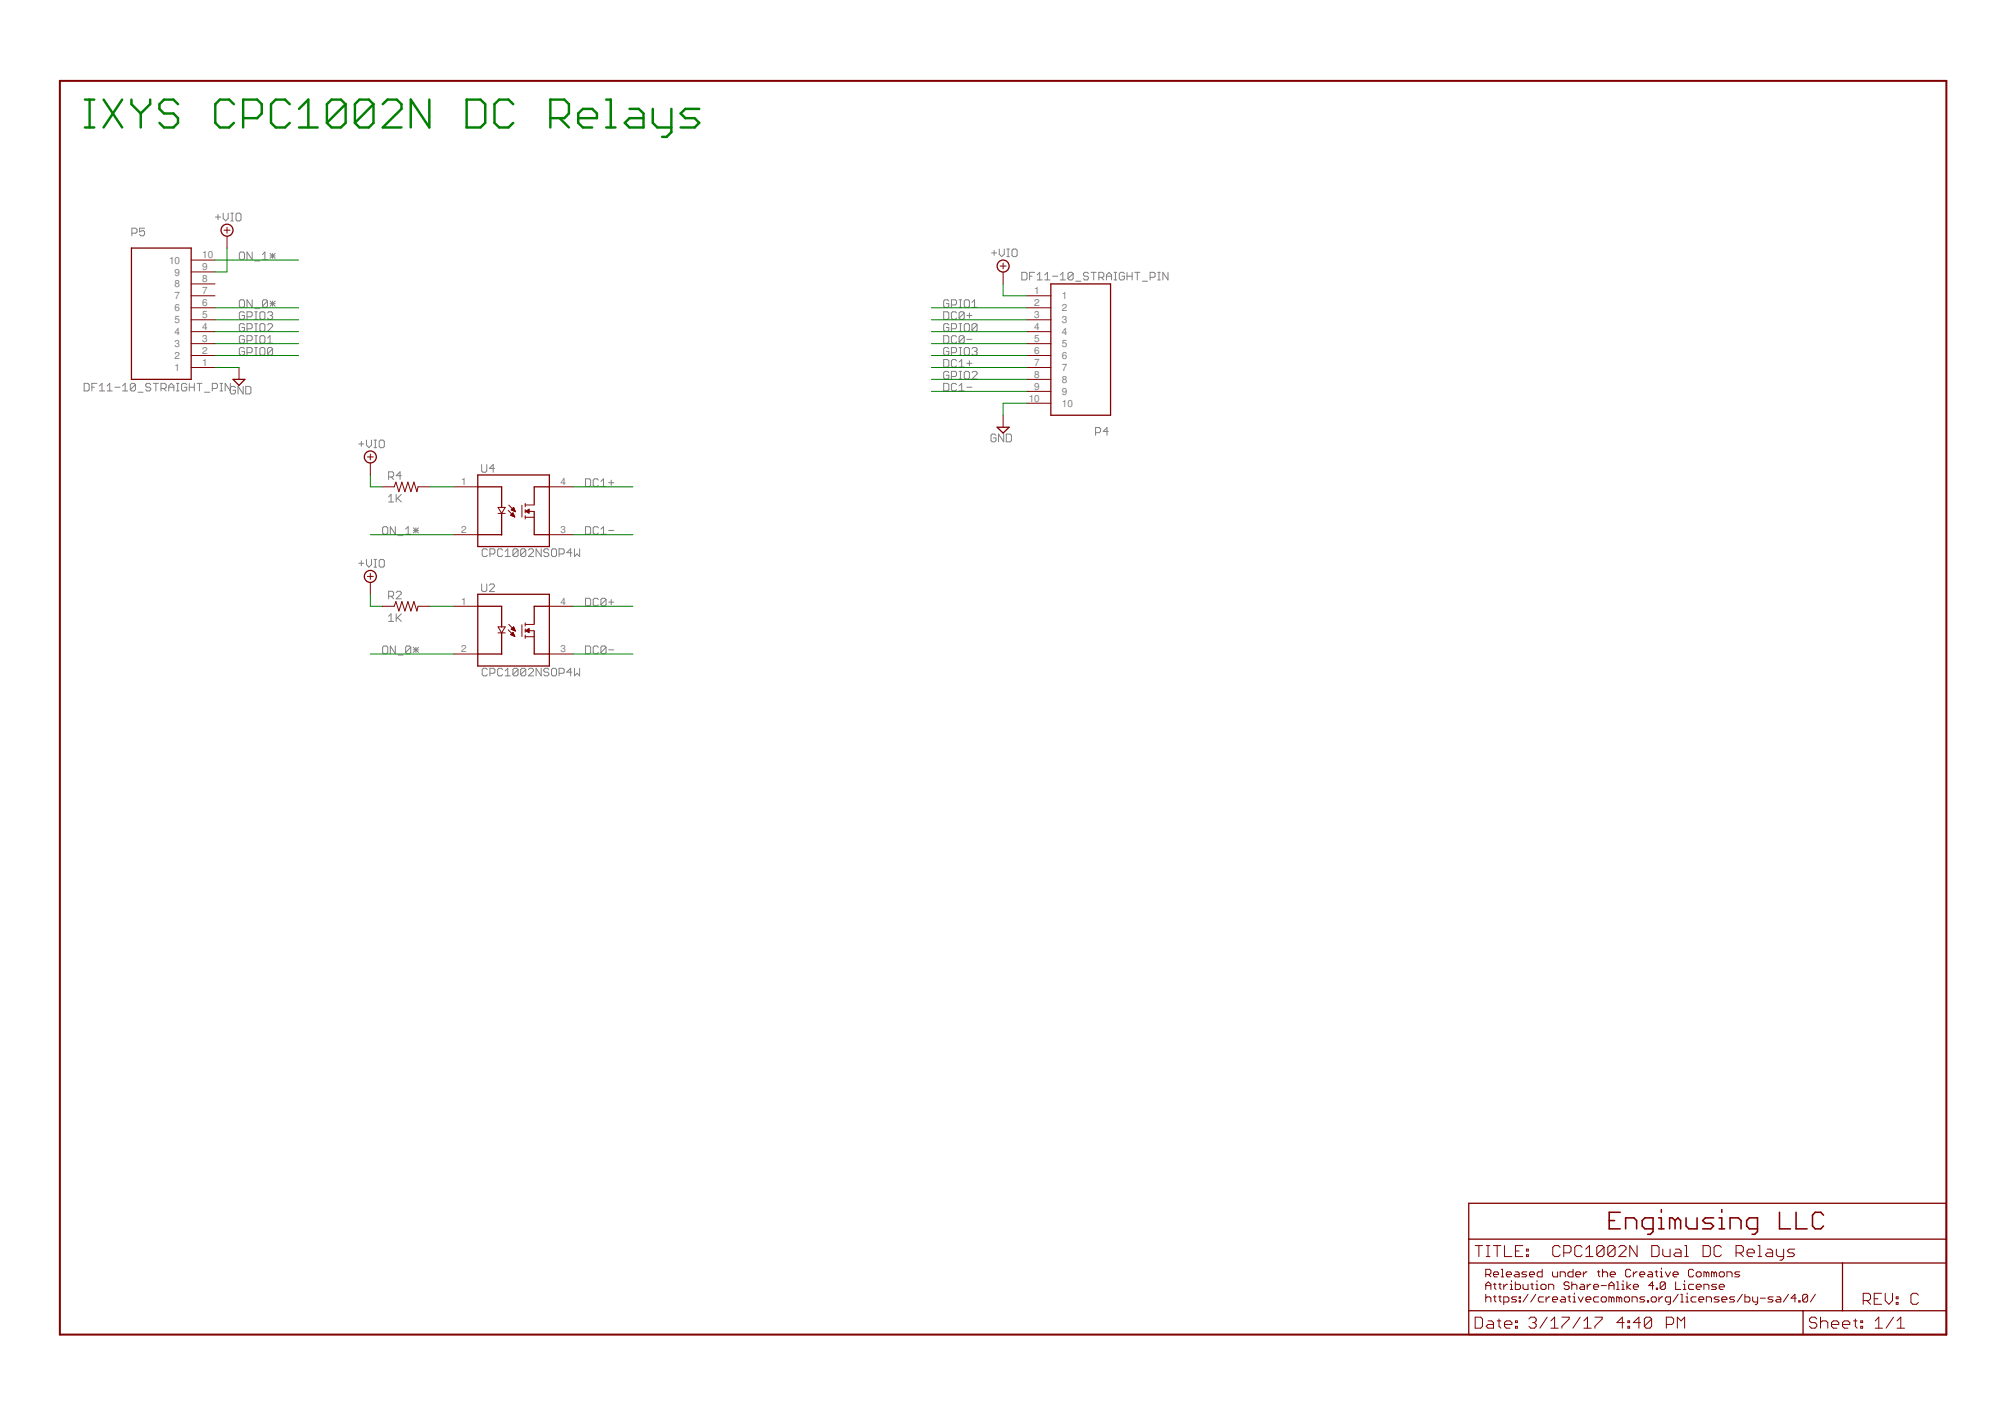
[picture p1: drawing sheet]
<svg xmlns="http://www.w3.org/2000/svg" width="297mm" height="210mm" viewBox="0 0 297 210" stroke-linecap="round" stroke-linejoin="round" font-family="sans-serif">
<defs><g id="words">
<g font-size="1.5" fill="#808080">
<text x="25" y="39">10</text>
<text x="25.9" y="40.8">9</text>
<text x="30" y="41.8">8</text>
<text x="30" y="40">9</text>
<text x="30" y="38.3">10</text>
<text x="25.9" y="47.9">5</text>
<text x="25.9" y="46.1">6</text>
<text x="25.9" y="44.4">7</text>
<text x="25.9" y="42.6">8</text>
<text x="30" y="47.1">5</text>
<text x="30" y="45.3">6</text>
<text x="30" y="43.6">7</text>
<text x="153.2" y="43.6">1</text>
<text x="153.2" y="45.3">2</text>
<text x="153.2" y="47.1">3</text>
<text x="157.3" y="44.4">1</text>
<text x="157.3" y="46.1">2</text>
<text x="157.3" y="47.9">3</text>
<text x="25.9" y="53.2">2</text>
<text x="25.9" y="51.4">3</text>
<text x="25.9" y="49.7">4</text>
<text x="30" y="52.4">2</text>
<text x="30" y="50.7">3</text>
<text x="30" y="48.9">4</text>
<text x="153.2" y="48.9">4</text>
<text x="153.2" y="50.7">5</text>
<text x="153.2" y="52.4">6</text>
<text x="157.3" y="49.7">4</text>
<text x="157.3" y="51.4">5</text>
<text x="157.3" y="53.2">6</text>
<text x="25.9" y="55">1</text>
<text x="30" y="54.2">1</text>
<text x="152.4" y="59.5">10</text>
<text x="153.2" y="54.2">7</text>
<text x="153.2" y="56">8</text>
<text x="153.2" y="57.7">9</text>
<text x="157.3" y="55">7</text>
<text x="157.3" y="56.7">8</text>
<text x="157.3" y="58.5">9</text>
<text x="157.3" y="60.3">10</text>
<text x="68.3" y="71.9">1</text>
<text x="83" y="71.9">4</text>
<text x="68.3" y="78.9">2</text>
<text x="83" y="78.9">3</text>
<text x="68.3" y="89.6">1</text>
<text x="83" y="89.6">4</text>
<text x="68.3" y="96.6">2</text>
<text x="83" y="96.6">3</text>
</g>
</g></defs>
<g fill="none" stroke="#808080" stroke-width=".15">
<path d="M19.5 34.5h.6l.2-.1v-.4l-.2-.2h-.6v1.1M21.4 33.8h-.7v.6l.4-.2h.2l.1 .2v.3l-.1 .2h-.4l-.2-.2M31.9 32.2h.8M32.3 31.8v.7M33.1 31.6v.7l.3 .4 .4-.4v-.7M34.2 32.7h.4M34.2 31.6h.4M34.4 31.6v1.1M35.1 31.6h.4l.2 .2v.7l-.2 .2h-.4l-.1-.2v-.7zM35.5 37.5l.1-.2h.4l.2 .2v.8l-.2 .2h-.4l-.1-.2zM37.4 37.3v1.2l-.8-1.2v1.2M37.7 38.7h.8"/>
<path d="M38.9 38.5h.7M38.9 37.7l.3-.4v1.2M40 37.5l.8 .8M40 37.9h.8M40.4 37.5v.8M40.8 37.5l-.8 .8M146.9 37.5h.7M147.3 37.1v.7M148 36.9v.8l.4 .3 .4-.3v-.8M149.2 38h.3M149.2 36.9h.3M149.4 36.9v1.1"/>
<path d="M150.1 36.9h.4l.2 .2v.7l-.2 .2h-.4l-.2-.2v-.7zM12.5 56.8h.5l.2 .2v.7l-.2 .2h-.5zM13.6 57.4h.4M14.4 56.8h-.8v1.1M14.7 57.9h.8M14.7 57.2l.4-.4v1.1M15.9 57.9h.7M15.9 57.2l.4-.4v1.1M17 57.4h.8M18.2 57.9h.7M18.2 57.2l.3-.4v1.1M20.1 57v.7l-.2 .2h-.4l-.2-.2"/>
<path d="M20.1 57l-.2-.2h-.4l-.2 .2v.7M20.1 57l-.8 .7M20.4 58.1h.8M22.3 57l-.2-.2h-.3l-.2 .2v.2l.2 .2h.3l.2 .2v.1l-.2 .2h-.3l-.2-.2M22.7 56.8h.8M23.1 56.8v1.1M23.9 57.6h.5l.2-.2v-.4l-.2-.2h-.5v1.1M24.2 57.6l.4 .3M25 57.4h.8M25 57.9v-.7l.4-.4 .4 .4v.7M26.1 57.9h.4M26.1 56.8h.4"/>
<path d="M26.3 56.8v1.1M27.7 57l-.2-.2h-.4l-.2 .2v.7l.2 .2h.4l.2-.2v-.3h-.4M28 57.4h.8M28 56.8v1.1M28.8 56.8v1.1M29.2 56.8h.7M29.5 56.8v1.1M30.3 58.1h.8M31.5 57.6h.5l.2-.2v-.4l-.2-.2h-.5v1.1M32.6 57.9h.4M32.6 56.8h.4M32.8 56.8v1.1"/>
<path d="M33.4 57.9v-1.1l.7 1.1M34.1 56.8v1.4l.2 .2h.4l.2-.2v-.4h-.4M34.1 57.4l.2-.2h.4l.2 .2M35.5 44.6l.1-.2h.4l.2 .2v.8l-.2 .1h-.4l-.1-.1zM36 57.2v1.2l-.7-1.2v1.2M36.2 49.9l-.2-.2h-.4l-.1 .2v.8l.1 .1h.4l.2-.1v-.4h-.4M36.2 46.4l-.2-.2h-.4l-.1 .2v.7l.1 .2h.4l.2-.2v-.4h-.4M36.2 48.1l-.2-.2h-.4l-.1 .2v.8l.1 .2h.4l.2-.2v-.4h-.4M36.2 51.7l-.2-.2h-.4l-.1 .2v.7l.1 .2h.4l.2-.2v-.4h-.4M36.4 57.2h.6l.2 .2v.8l-.2 .2h-.6zM36.6 46.9h.6l.2-.2v-.3l-.2-.2h-.6v1.1M36.6 50.5h.6l.2-.2v-.4l-.2-.2h-.6v1.1"/>
<path d="M36.6 48.7h.6l.2-.2v-.4l-.2-.2h-.6v1.2M36.6 52.2h.6l.2-.2v-.3l-.2-.2h-.6v1.1M37.4 44.4v1.1l-.8-1.1v1.1M37.7 47.3h.4M37.7 46.2h.4M37.7 50.8h.4M37.7 49.7h.4M37.7 45.7h.8M37.7 51.5h.4M37.7 52.6h.4M37.7 47.9h.4M37.7 49.1h.4"/>
<path d="M37.9 46.2v1.1M37.9 47.9v1.2M37.9 49.7v1.1M37.9 51.5v1.1M38.5 46.4l.2-.2h.4l.1 .2v.7l-.1 .2h-.4l-.2-.2zM38.5 48.1l.2-.2h.4l.1 .2v.8l-.1 .2h-.4l-.2-.2zM38.5 49.9l.2-.2h.4l.1 .2v.8l-.1 .1h-.4l-.2-.1zM38.5 51.7l.2-.2h.4l.1 .2v.7l-.1 .2h-.4l-.2-.2zM39.6 44.6l-.2-.2h-.3l-.2 .2v.8M39.6 44.6v.8l-.2 .1h-.3l-.2-.1M39.6 44.6l-.7 .8M39.6 46.4l.2-.2h.4l.2 .2v.1l-.2 .2"/>
<path d="M39.6 48.1l.2-.2h.4l.2 .2v.2l-.8 .8h.8M39.6 50.8h.8M39.6 50.1l.4-.4v1.1M40 46.7h.2M40 44.6l.8 .8M40 45h.8M40.2 46.7l.2 .2v.2l-.2 .2h-.4l-.2-.2M40.4 44.6v.8M40.4 51.7v.7l-.2 .2h-.4l-.2-.2M40.4 51.7l-.2-.2h-.4l-.2 .2v.7M40.4 51.7l-.8 .7M40.8 44.6l-.8 .8"/>
<path d="M139.8 56.8h.6l.2 .2v.7l-.2 .2h-.6zM139.8 46.2h.6l.2 .2v.7l-.2 .2h-.6zM139.8 49.7h.6l.2 .2v.8l-.2 .1h-.6zM139.8 53.3h.6l.2 .1v.8l-.2 .2h-.6zM140.6 44.6l-.2-.2h-.4l-.2 .2v.8l.2 .1h.4l.2-.1v-.4h-.4M140.6 48.1l-.2-.2h-.4l-.2 .2v.8l.2 .2h.4l.2-.2v-.4h-.4M140.6 51.7l-.2-.2h-.4l-.2 .2v.7l.2 .2h.4l.2-.2v-.4h-.4M140.6 55.2l-.2-.2h-.4l-.2 .2v.8l.2 .2h.4l.2-.2v-.4h-.4M140.9 45.2h.6l.2-.2v-.4l-.2-.2h-.6v1.1M140.9 48.7h.6l.2-.2v-.4l-.2-.2h-.6v1.2M140.9 52.2h.6l.2-.2v-.3l-.2-.2h-.6v1.1M140.9 55.8h.6l.2-.2v-.4l-.2-.2h-.6v1.2"/>
<path d="M141.7 57l-.2-.2h-.4l-.2 .2v.7l.2 .2h.4l.2-.2M141.7 53.4l-.2-.1h-.4l-.2 .1v.8l.2 .2h.4l.2-.2M141.7 46.4l-.2-.2h-.4l-.2 .2v.7l.2 .2h.4l.2-.2M141.7 49.9l-.2-.2h-.4l-.2 .2v.8l.2 .1h.4l.2-.1M142.1 57.9h.8M142.1 54.4h.8M142.1 53.6l.4-.3v1.1M142.1 57.2l.4-.4v1.1M142.1 44.4h.4M142.1 45.5h.4M142.1 51.5h.4M142.1 52.6h.4"/>
<path d="M142.1 47.9h.4M142.1 49.1h.4M142.1 55h.4M142.1 56.2h.4M142.3 44.4v1.1M142.3 47.9v1.2M142.3 51.5v1.1M142.3 55v1.2M142.9 44.6l.1-.2h.4l.2 .2v.8l-.2 .1h-.4l-.1-.1zM142.9 48.1l.1-.2h.4l.2 .2v.8l-.2 .2h-.4l-.1-.2zM142.9 55.2l.1-.2h.4l.2 .2v.8l-.2 .2h-.4l-.1-.2zM142.9 46.4v.7l-.2 .2h-.4l-.2-.2"/>
<path d="M142.9 46.4l-.2-.2h-.4l-.2 .2v.7M142.9 49.9l-.2-.2h-.4l-.2 .2v.8M142.9 49.9v.8l-.2 .1h-.4l-.2-.1M142.9 46.4l-.8 .7M142.9 49.9l-.8 .8M143 51.5h.4l.2 .2v.7l-.2 .2h-.4l-.1-.2v-.7zM143.2 57.4h.8M143.2 53.8h.8M143.2 46.7h.8M143.2 50.3h.8M143.6 46.4v.7M143.6 53.4v.8"/>
<path d="M144 44.8l.4-.4v1.1M144 45.5h.8M144 51.7l.2-.2h.4l.2 .2v.2l-.2 .1M144 55.2l.2-.2h.4l.2 .2v.2l-.8 .8h.8M144.4 52h.2M144.6 52l.2 .2v.2l-.2 .2h-.4l-.2-.2M144.8 48.1l-.2-.2h-.4l-.2 .2v.8M144.8 48.1v.8l-.2 .2h-.4l-.2-.2M144.8 48.1l-.8 .8M151.4 40.3h.6l.1 .2v.8l-.1 .2h-.6zM152.5 40.9h.4M153.3 40.3h-.8v1.2"/>
<path d="M153.7 41.5h.7M153.7 40.7l.3-.4v1.2M154.8 41.5h.8M154.8 40.7l.4-.4v1.2M155.9 40.9h.8M157.1 41.5h.7M157.1 40.7l.4-.4v1.2M159 40.5v.8l-.2 .2h-.4l-.2-.2M159 40.5l-.2-.2h-.4l-.2 .2v.8M159 40.5l-.8 .8M159.4 41.7h.7M161.2 40.5l-.1-.2h-.4l-.2 .2v.2l.2 .2h.4l.1 .2v.2l-.1 .2h-.4l-.2-.2"/>
<path d="M161.6 40.3h.8M162 40.3v1.2M162.8 41.1h.5l.2-.2v-.4l-.2-.2h-.5v1.2M163.2 41.1l.3 .4M163.9 40.9h.8M163.9 41.5v-.8l.4-.4 .4 .4v.8M165.1 41.5h.3M165.1 40.3h.3M165.2 40.3v1.2M166.6 40.5l-.2-.2h-.4l-.2 .2v.8l.2 .2h.4l.2-.2v-.4h-.4M167 40.9h.7M167 40.3v1.2"/>
<path d="M167.7 40.3v1.2M168.1 40.3h.8M168.5 40.3v1.2M169.2 41.7h.8M170.4 41.1h.5l.2-.2v-.4l-.2-.2h-.5v1.2M171.5 41.5h.4M171.5 40.3h.4M171.7 40.3v1.2M173 40.3v1.2l-.7-1.2v1.2M53.1 65.8h.8M53.5 65.4v.7M54.3 65.2v.7l.4 .4 .3-.4v-.7"/>
<path d="M55.4 66.3h.4M55.4 65.2h.4M55.6 65.2v1.1M56.4 65.2h.3l.2 .2v.7l-.2 .2h-.3l-.2-.2v-.7zM56.7 78.2l.2-.2h.4l.1 .2v.8l-.1 .1h-.4l-.2-.1zM57.6 73.6l.3-.4v1.2M57.6 74.4h.7M57.6 70.7h.5l.2-.2v-.4l-.2-.2h-.5v1.1M57.9 70.7l.4 .3M58.6 78v1.1l-.8-1.1v1.1M58.7 73.2v1.2M58.9 73.8l.6 .6"/>
<path d="M59 79.3h.7M59.5 73.2l-.8 .8M59.5 70.5h-.8l.6-.6v1.1M60.1 79.1h.8M60.1 78.4l.4-.4v1.1M61.2 78.6h.8M61.2 78.2l.8 .8M61.6 78.2v.8M62 78.2l-.8 .8M71.4 68.8v1l.1 .2h.4l.2-.2v-1M73.3 69.4h-.8l.6-.6v1.2M86.7 70.9h.6l.2 .2v.8l-.2 .2h-.6z"/>
<path d="M86.7 78h.6l.2 .2v.8l-.2 .1h-.6zM88.6 71.1l-.1-.2h-.4l-.2 .2v.8l.2 .2h.4l.1-.2M88.6 78.2l-.1-.2h-.4l-.2 .2v.8l.2 .1h.4l.1-.1M89 72.1h.8M89 71.3l.4-.4v1.2M89 78.4l.4-.4v1.1M89 79.1h.8M90.2 71.5h.7M90.2 78.6h.7M90.6 71.1v.8M147.6 64.5l-.2-.2h-.4l-.2 .2v.8l.2 .1h.4l.2-.1v-.4h-.4M148.7 64.3v1.1l-.8-1.1v1.1"/>
<path d="M149.1 64.3h.5l.2 .2v.8l-.2 .1h-.5zM162.3 64.1h.6l.1-.2v-.4l-.1-.2h-.6v1.2M164.2 63.9h-.8l.6-.6v1.2M53.1 83.4h.8M53.5 83.1v.7M54.3 82.9v.7l.4 .4 .3-.4v-.7M55.4 84h.4M55.4 82.9h.4M55.6 82.9v1.1M56.2 83.1l.2-.2h.3l.2 .2v.7l-.2 .2h-.3l-.2-.2zM56.7 95.9l.2-.2h.4l.1 .2v.7l-.1 .2h-.4l-.2-.2zM57.6 91.3l.3-.4v1.2"/>
<path d="M57.6 92.1h.7M57.6 88.3h.5l.2-.2v-.3l-.2-.2h-.5v1.1M57.9 88.3l.4 .4M58.6 95.7v1.1l-.8-1.1v1.1M58.7 90.9v1.2M58.7 87.8l.2-.2h.4l.2 .2v.1l-.8 .8h.8M58.9 91.5l.6 .6M59 97h.7M59.5 90.9l-.8 .8M60.9 95.9l-.8 .7M60.9 95.9v.7l-.2 .2h-.4l-.2-.2M60.9 95.9l-.2-.2h-.4l-.2 .2v.7"/>
<path d="M61.2 96.3h.8M61.2 95.9l.8 .7M61.6 95.9v.7M62 95.9l-.8 .7M71.4 86.5v.9l.1 .2h.4l.2-.2v-.9M72.2 81.5l-.2-.2h-.4l-.2 .2v.8l.2 .1h.4l.2-.1M72.2 99.2l-.2-.2h-.4l-.2 .2v.7l.2 .2h.4l.2-.2M72.5 86.7l.2-.2h.4l.2 .2v.2l-.8 .7h.8M72.6 82.1h.5l.2-.2v-.4l-.2-.2h-.5v1.1M72.6 99.7h.5l.2-.1v-.4l-.2-.2h-.5v1.1M74.5 81.5l-.2-.2h-.4l-.2 .2v.8l.2 .1h.4l.2-.1M74.5 99.2l-.2-.2h-.4l-.2 .2v.7l.2 .2h.4l.2-.2"/>
<path d="M74.8 82.4h.8M74.8 81.7l.4-.4v1.1M74.8 99.4l.4-.4v1.1M76.8 99.2l-.2-.2h-.4l-.2 .2v.7M76.8 99.2v.7l-.2 .2h-.4l-.2-.2M76.8 81.5l-.2-.2h-.4l-.2 .2v.8M76.8 81.5v.8l-.2 .1h-.4l-.2-.1M76.8 81.5l-.8 .8M76.8 99.2l-.8 .7M77.9 81.5l-.2-.2h-.4l-.2 .2v.8M77.9 81.5v.8l-.2 .1h-.4l-.2-.1M77.9 99.2l-.2-.2h-.4l-.2 .2v.7"/>
<path d="M77.9 99.2v.7l-.2 .2h-.4l-.2-.2M77.9 81.5l-.8 .8M77.9 99.2l-.8 .7M78.3 99.2l.2-.2h.3l.2 .2v.2l-.7 .7h.7M78.3 81.5l.2-.2h.3l.2 .2v.2l-.7 .7h.7M80.2 81.3v1.1l-.8-1.1v1.1M80.2 99v1.1l-.8-1.1v1.1M81.3 81.5l-.2-.2h-.3l-.2 .2v.2l.2 .2h.3l.2 .2v.2l-.2 .1h-.3l-.2-.1M81.3 99.2l-.2-.2h-.3l-.2 .2v.2l.2 .2h.3l.2 .1v.2l-.2 .2h-.3l-.2-.2M81.9 81.3h.4l.1 .2v.8l-.1 .1h-.4l-.2-.1v-.8zM81.9 99h.4l.1 .2v.7l-.1 .2h-.4l-.2-.2v-.7zM82.8 82.1h.6l.2-.2v-.4l-.2-.2h-.6v1.1"/>
<path d="M82.8 99.7h.6l.2-.1v-.4l-.2-.2h-.6v1.1M84.7 81.9h-.7l.5-.6v1.1M84.7 99.6h-.7l.5-.6v1.1M85.1 81.3v1.1l.4-.3 .4 .3v-1.1M85.1 99v1.1l.4-.4 .4 .4v-1.1M86.7 88.6h.6l.2 .2v.8l-.2 .1h-.6zM86.7 95.7h.6l.2 .2v.7l-.2 .2h-.6zM88.6 88.8l-.1-.2h-.4l-.2 .2v.8l.2 .1h.4l.1-.1M88.6 95.9l-.1-.2h-.4l-.2 .2v.7l.2 .2h.4l.1-.2M89.8 88.8l-.2-.2h-.4l-.2 .2v.8M89.8 88.8v.8l-.2 .1h-.4l-.2-.1M89.8 95.9l-.2-.2h-.4l-.2 .2v.7"/>
<path d="M89.8 95.9v.7l-.2 .2h-.4l-.2-.2M89.8 88.8l-.8 .8M89.8 95.9l-.8 .7M90.2 89.2h.7M90.2 96.3h.7M90.6 88.8v.8M74.8 100.1h.8"/>
</g>
<path d="M8.9 12h279.5v185.7h-279.5z" fill="none" stroke="#800000" stroke-width=".3"/>
<g fill="none" stroke="#800000" stroke-width=".19">
<path d="M19.5 36.7h8.8v19.5h-8.8zM34.5 56.2h1.8l-.9 .9zM155.7 42.1h8.8v19.4h-8.8zM70.8 70.4h10.6v10.6h-10.6zM70.8 72.1h3.5v3.1M70.8 79.2h3.5M74.3 76.1v3.1M79.1 72.1h2.3M79.1 79.2h2.3M79.1 72.1v2.7M79.1 75.8v3.4M147.7 63.3h1.8l-.9 .9z"/>
<path d="M70.8 88h10.6v10.7h-10.6zM70.8 89.8h3.5v3.1M70.8 96.9h3.5M74.3 93.7v3.2M79.1 93.5v3.4h2.3M81.4 89.8h-2.3v2.7M217.6 178.2h70.8v19.5h-70.8zM217.6 187.1h70.8M217.6 194.2h70.8M217.6 183.6h70.8M267.1 194.2v3.5M273 187.1v7.1"/>
<circle cx="33.6" cy="34.1" r=".89"/>
<circle cx="148.6" cy="39.4" r=".89"/>
<circle cx="54.9" cy="67.7" r=".89"/>
<circle cx="54.9" cy="85.4" r=".89"/>
</g>
<g fill="none" stroke="#800000" stroke-width=".15">
<path d="M28.3 38.5h3.6M33.2 34.1h.9M33.6 33.7v.8M33.6 35v1.7M148.2 39.4h.9M148.6 39v.8M28.3 54.4h3.6M28.3 52.7h3.6M28.3 50.9h3.6M28.3 49.1h3.6M28.3 47.4h3.6M28.3 45.6h3.6"/>
<path d="M28.3 43.8h3.6M28.3 42.1h3.6M28.3 40.3h3.6M35.4 54.4v1.8M148.6 40.3v1.8M152.1 54.4h3.6M152.1 52.7h3.6M152.1 50.9h3.6M152.1 49.1h3.6M152.1 47.4h3.6M152.1 45.6h3.6M152.1 43.8h3.6"/>
<path d="M152.1 56.2h3.6M152.1 58h3.6M152.1 59.7h3.6M54.4 67.7h.9M54.9 67.3v.8M54.9 68.6v1.8M56.6 72.1h1.8l.3-.7 .4 1.4 .4-1.4 .5 1.4 .4-1.4 .5 1.4 .4-1.4 .5 1.4 .1-.7h1.8M67.2 72.1h3.6M67.2 79.2h3.6M73.8 75.2h1l-.5 .9zM73.8 76.1h1M75.3 75.6l1 1"/>
<path d="M75.4 74.8l.9 1M75.6 76.3l.4-.3 .3 .6M75.6 76.3l.7 .3M75.6 76.3h.6M75.7 76.2h.4M75.7 75.5l.4-.3 .2 .6M75.7 75.5l.6 .3M75.8 75.5h.4M75.8 76.2h.3M75.8 75.4h.4M75.8 76.4h.4M75.8 75.6h.5"/>
<path d="M75.9 76.1h.2M75.9 75.4h.3M75.9 76h.1M76 75.3h.1M76 76.5h.2M76 75.6h.3M76.1 75.2h.1M76.2 76.5h.1M76.2 75.7h.1M77.3 74.8v1.8M77.8 74.6v.5M77.8 75.5v.5"/>
<path d="M77.8 76.4v.5M77.8 76.6h1.3M77.8 74.8h1.3M77.9 75.8h1.2M78.1 75.8l.3 .1M78.2 75.7l.1 .1M78.4 75.4l-.6 .3 .6 .3M78.4 75.5l-.4 .2M78.4 75.6l-.3 .2M78.4 75.4v.6M81.4 72.1h3.5M81.4 79.2h3.5"/>
<path d="M148.6 61.5v1.8M54.4 85.4h.9M54.9 84.9v.9M54.9 86.3v1.7M56.6 89.8h1.8l.3-.7 .4 1.4 .4-1.4 .5 1.4 .4-1.4 .5 1.4 .4-1.4 .5 1.4 .1-.7h1.8M67.2 89.8h3.6M67.2 96.9h3.6M73.8 92.9h1l-.5 .8zM73.8 93.7h1M75.3 93.3l1 1M75.4 92.5l.9 1M75.6 94l.4-.3 .3 .6z"/>
<path d="M75.7 94h.5M75.7 93.9h.4M75.7 93.2l.4-.3 .2 .6zM75.7 93.2h.5M75.8 93.9h.3M75.8 93.1h.4M75.8 94.1h.4M75.9 93.8h.2M75.9 93.3h.4M75.9 93h.3M75.9 93.7h.1M76 93h.1"/>
<path d="M76 94.2h.2M76 92.9h.1M76.1 93.3h.2M76.2 94.2h.1M76.2 93.4h.1M77.3 92.5v1.8M77.8 92.3v.5M77.8 93.2v.5M77.8 94.1v.5M77.8 94.3h1.3M77.8 92.5h1.3M77.9 93.4h1.2"/>
<path d="M78.1 93.5l.3 .1M78.2 93.4l.1 .1M78.4 93.1l-.6 .3 .6 .3M78.4 93.2l-.4 .2M78.4 93.3l-.3 .2M78.4 93.1v.6M81.4 89.8h3.5M81.4 96.9h3.5M218.5 195.1h.9l.2 .3v1.1l-.2 .2h-.9zM218.5 184.5h1.1M219.1 184.5v1.6M220.1 192.3l.2-.2h.4l.2 .2v.6"/>
<path d="M220.1 188.8h.6l.2-.2v-.4l-.2-.2h-.6v1.1M220.1 191v-.8l.4-.3 .4 .3v.8M220.1 191.7v1.2M220.1 190.4h.8M220.2 184.5h.5M220.2 186.1h.5M220.5 195.7h.5l.3 .2v.8h-.8l-.3-.2 .3-.3h.8M220.5 184.5v1.6M220.5 188.8l.4 .3M221.3 188.8h.7v-.2l-.2-.2h-.4l-.1 .2v.4l.1 .1h.4M221.3 192.1h.3M221.3 184.5h1.1"/>
<path d="M221.3 190.2h.3M221.4 190.1v.7l.2 .2M221.4 191.9v.8l.2 .2M221.8 195.7h.6M221.8 184.5v1.6M222 192.1h.4M222 190.2h.4M222.1 195.4v1.1l.3 .2M222.2 190.1v.7l.2 .2M222.2 191.9v.8l.2 .2M222.4 188h.2v1.1M222.4 189.1h.4"/>
<path d="M222.8 192.9h.6l.1-.2v-.4l-.1-.2h-.6v1.2M222.8 190.2v.8M222.9 196.2h1.1v-.3l-.3-.2h-.5l-.3 .2v.6l.3 .2h.5M222.9 184.5v1.6h1.1M223.2 188.8h.7v-.2l-.2-.2h-.3l-.2 .2v.4l.2 .1h.3M223.4 190.2h-.2l-.4 .4M223.7 190.2h.2v.8M223.7 191h.4M223.9 189.7v.2M224.5 188.4h.4l.2 .2v.5h-.6l-.2-.1 .2-.2h.6M224.5 189.9v1.1h.6l.2-.2v-.4l-.2-.2h-.6M224.5 196.5h.3v.2h-.3z"/>
<path d="M224.5 195.7h.3v.2h-.3zM224.5 185.3h.6M224.7 192.1h-.6l-.2 .2 .2 .2h.4l.2 .2-.2 .2h-.6M225.1 192.7h.2v.2h-.2zM225.1 192.1h.2v.2h-.2zM225.6 184.5h-1.1v1.6h1.1M225.6 190.2v.6l.2 .2h.6v-.8M226.1 185.9h.3v.2h-.3zM226.1 185h.3v.3h-.3zM226.2 188.4h-.6l-.2 .2 .2 .2h.4l.2 .2-.2 .1h-.6M226.4 191.7l-.8 1.2M226.5 195.4l.3-.3h.5l.3 .3v.3l-.3 .2"/>
<path d="M226.6 188.8h.7v-.2l-.2-.2h-.3l-.2 .2v.4l.2 .1h.3M226.8 190.2h.3M227 190.1v.7l.1 .2M227.1 195.9h.2M227.3 195.9l.3 .3v.3l-.3 .2h-.5l-.3-.2M227.5 191.7l-.7 1.2M227.5 190.2h.2v.8M227.5 191h.4M227.7 189.7v.2M228.5 188v1.1h-.6l-.2-.1v-.4l.2-.2h.6M228.5 190.2h.4l.1 .2v.4l-.1 .2h-.4l-.2-.2v-.4zM228.7 192.1h-.6l-.2 .2v.4l.2 .2h.6"/>
<path d="M229 192.1v.8M229.2 195.1l-1.1 1.6M229.4 191v-.8h.6l.2 .2v.6M229.6 192.1h-.2l-.4 .4M229.8 196.7h1M229.8 195.7l.5-.6v1.6M230 192.5h.8v-.2l-.2-.2h-.4l-.2 .2v.4l.2 .2h.4M230 188.4v.6l.2 .1h.6v-.7M231.1 184.8l-.2-.3h-.6l-.3 .3v1.1l.3 .2h.6l.2-.2M231.1 189.1v-.7h.6l.2 .2v.5M231.3 192.1h.4l.2 .2v.6h-.6l-.2-.2 .2-.2h.6M231.4 195.1h1.1v.3l-1.1 1.1v.2"/>
<path d="M231.7 185.6h.8l.2-.3v-.5l-.2-.3h-.8v1.6M232.3 192.1h.4M232.5 190.1l-.2-.2h-.4l-.2 .2v.1l.2 .2h.4l.2 .2v.2l-.2 .2h-.4l-.2-.2M232.5 191.9v.8l.2 .2M232.9 190.4l.1-.2h.4l.2 .2v.6M232.9 189.9v1.1M233 192.1h.2v.8M233 188v1.1h-.5l-.2-.1v-.4l.2-.2h.5M233 192.9h.4M233.2 191.5v.2M233.4 188.8h.8v-.2l-.2-.2h-.4l-.2 .2v.4l.2 .1h.4M233.8 192.1l.4 .8 .3-.8"/>
<path d="M234.1 195.1l-1.1 1.6M234.2 190.2h.4l.1 .2v.6h-.5l-.2-.2 .2-.2h.5M234.4 184.8l-.3-.3h-.5l-.3 .3v1.1l.3 .2h.5l.3-.2M234.6 188.4v.7M234.7 196.7h1M234.7 195.7l.5-.6v1.6M234.9 186.1h1.1M234.9 185l.6-.5v1.6M234.9 192.5h.8v-.2l-.2-.2h-.4l-.2 .2v.4l.2 .2h.4M235.1 188.4h-.2l-.3 .4M235.1 190.2v.8M235.7 190.2h-.2l-.4 .4"/>
<path d="M236.1 190.6h.7v-.2l-.2-.2h-.3l-.2 .2v.4l.2 .2h.3M236.3 195.1h1.1v.3l-1.1 1.1v.2M236.6 188.4h.4M236.8 192.1h-.5l-.2 .2v.4l.2 .2h.5M236.8 188.2v.8l.2 .1M237.2 190.4h.8M237.4 192.1h.4l.2 .2v.4l-.2 .2h-.4l-.2-.2v-.4zM237.4 188.6l.2-.2h.4l.2 .2v.5M237.4 188v1.1M237.6 184.8l-.2-.3h-.6l-.2 .3v1.1M237.6 184.8v1.1l-.2 .2h-.6l-.2-.2M237.6 184.8l-1 1.1"/>
<path d="M238.4 190.4h.7M238.4 191v-.8l.3-.3 .4 .3v.8M238.5 188.8h.8v-.2l-.2-.2h-.4l-.2 .2v.4l.2 .1h.4M238.7 192.3l-.2-.2h-.1v.8M238.7 192.3l.2-.2 .2 .2v.6M238.7 192.3v.6M239.3 184.8l-.3-.3h-.5l-.3 .3v1.1M239.3 184.8v1.1l-.3 .2h-.5l-.3-.2M239.3 184.8l-1.1 1.1M239.5 191h.4M239.5 189.9h.2v1.1M239.8 184.8l.3-.3h.5l.3 .3v.2l-1.1 1.1h1.1"/>
<path d="M239.9 192.3l-.2-.2h-.2v.8M239.9 192.3v.6M239.9 192.3l.2-.2 .2 .2v.6M240.3 190.2h.2v.8M240.3 191h.3M240.5 189.7v.2M240.6 195.9h-1.1l.8-.8v1.6M240.6 192.3l.2-.2h.4l.2 .2v.4l-.2 .2h-.4l-.2-.2zM241 189.9v1.1M241.2 196.5h.2v.2h-.2zM241.2 195.7h.2v.2h-.2zM241.6 188.2l-.2-.2h-.4l-.2 .2v.8l.2 .1h.4l.2-.1"/>
<path d="M241.6 190.2l-.6 .4 .6 .4M241.8 192.9v-.8h.6l.1 .2v.6M242 188.4v.7M242 190.6h.7v-.2l-.2-.2h-.3l-.2 .2v.4l.2 .2h.3M242.5 184.5v1.6l-1.1-1.6v1.6M242.5 188.4h-.1l-.4 .4M242.9 188.8h.8v-.2l-.2-.2h-.4l-.2 .2v.4l.2 .1h.4M243.1 195.9h-1.1l.8-.8v1.6M243.7 192.1h-.6l-.2 .2 .2 .2h.4l.2 .2-.2 .2h-.6M244.1 192.7h.1v.2h-.1zM244.2 188.4h.4l.2 .2v.5h-.6l-.1-.1 .1-.2h.6M244.7 195.4v1.1l-.3 .2h-.5l-.3-.2"/>
<path d="M244.7 195.4l-.3-.3h-.5l-.3 .3v1.1M244.7 195.4l-1.1 1.1M244.7 184.5h.8l.3 .3v1.1l-.3 .2h-.8zM244.8 192.1h.4l.2 .2v.4l-.2 .2h-.4l-.2-.2v-.4zM245 190.4h-.7l.5-.5v1.1M245.2 188.4h.4M245.4 188.2v.8l.2 .1M245.4 190.8h.2v.2h-.2zM245.8 192.1v.8M246 189.1h.3M246 188.4h.1v.7M246.1 187.8v.2"/>
<path d="M246.3 192.1h-.2l-.3 .4M246.3 185v.9l.3 .2h.8v-1.1M246.7 188.4l.4 .7 .4-.7M246.7 190.1v.7l-.2 .2h-.4l-.1-.2M246.7 190.1l-.2-.2h-.4l-.1 .2v.7M246.7 190.1l-.7 .7M246.9 196.2h.8l.2-.3v-.5l-.2-.3h-.8v1.6M247.5 192.9h-.6l-.2-.2v-.4l.2-.2h.6v1l-.2 .2h-.2M247.9 188.8h.7v-.2l-.2-.2h-.3l-.2 .2v.4l.2 .1h.3M248.2 185h.6l.2 .3v.8h-.8l-.2-.2 .2-.3h.8M248.2 189.9v1.1h.8M248.5 196.7v-1.6l.5 .6 .6-.6v1.6"/>
<path d="M248.6 191.7l-.7 1.2M249 192.9h.4M249 191.7h.2v1.2M249.4 190.2h.2v.8M249.4 191h.4M249.6 189.7v.2M249.6 184.5h.3v1.6M249.6 186.1h.5M249.8 192.1h.2v.8M249.8 192.9h.3M250 191.5v.2M250.9 188.2l-.2-.2h-.4l-.2 .2v.8l.2 .1h.4l.2-.1"/>
<path d="M250.9 190.2h-.6l-.2 .2v.4l.2 .2h.6M251.3 192.1h-.6l-.2 .2v.4l.2 .2h.6M251.3 188.6l.2-.2h.3l.2 .2v.4l-.2 .1h-.3l-.2-.1zM251.3 190.6h.7v-.2l-.2-.2h-.3l-.2 .2v.4l.2 .2h.3M251.7 192.5h.7v-.2l-.2-.2h-.3l-.2 .2v.4l.2 .2h.3M252.3 184.5h.8l.3 .3v1.1l-.3 .2h-.8zM252.4 191v-.8h.6l.2 .2v.6M252.8 192.9v-.8h.6l.2 .2v.6M252.8 188.6l-.2-.2h-.2v.7M252.8 188.6v.5M252.8 188.6l.2-.2 .2 .2v.5M253.9 188.6l-.2-.2h-.1v.7"/>
<path d="M253.9 188.6v.5M253.9 188.6l.2-.2 .2 .2v.5M254.3 190.2h-.6l-.1 .2 .1 .2h.4l.2 .2-.2 .2h-.5M254.7 192.1h-.6l-.2 .2 .2 .2h.4l.2 .2-.2 .2h-.6M254.7 188.6l.2-.2h.4l.2 .2v.4l-.2 .1h-.4l-.2-.1zM254.7 190.6h.8v-.2l-.2-.2h-.4l-.2 .2v.4l.2 .2h.4M255 184.8l-.3-.3h-.5l-.3 .3v1.1l.3 .2h.5l.3-.2M255.1 192.5h.7v-.2l-.1-.2h-.4l-.2 .2v.4l.2 .2h.4M255.8 189.1v-.7h.6l.2 .2v.5M257 192.1h-.6l-.2 .2 .2 .2h.4l.2 .2-.2 .2h-.6M257.2 185.6h.8l.3-.3v-.5l-.3-.3h-.8v1.6M257.7 185.6l.6 .5"/>
<path d="M257.7 188.4h-.5l-.2 .2 .2 .2h.4l.1 .2-.1 .1h-.6M258.1 191.7l-.7 1.2M258.5 191.7v1.2h.6l.1-.2v-.4l-.1-.2h-.6M258.8 185.6h1.1v-.3l-.3-.3h-.5l-.3 .3v.6l.3 .2h.5M259.7 192.1v.6l.1 .2h.6M260.4 192.1v1l-.2 .2h-.2M260.5 184.5h.2v1.6M260.5 186.1h.5M260.8 192.3h.7M261.8 185h.5l.3 .3v.8h-.8l-.3-.2 .3-.3h.8M262.7 192.1h-.6l-.2 .2 .2 .2h.4l.2 .2-.2 .2h-.6M263.2 185v.9l.2 .2h.8"/>
<path d="M263.2 192.1h.4l.2 .2v.6h-.6l-.1-.2 .1-.2h.6M264.2 185v1.4l-.2 .3h-.3M265 191.7l-.8 1.2M265.9 185h-.8l-.3 .3 .3 .3h.5l.3 .3-.3 .2h-.8M266.1 192.3h-.8l.6-.6v1.2M266.5 192.7h.2v.2h-.2zM267.8 191.9v.8l-.2 .2h-.3l-.2-.2M267.8 191.9l-.2-.2h-.3l-.2 .2v.8M267.8 191.9l-.7 .8M268.9 191.7l-.7 1.2M269.2 195.4l-.3-.3h-.5l-.3 .3v.3l.3 .2h.5l.3 .3v.3l-.3 .2h-.5l-.3-.2M269.7 195.9l.3-.2h.5l.3 .2v.8"/>
<path d="M269.7 195.1v1.6M271.3 196.2h1.1v-.3l-.3-.2h-.5l-.3 .2v.6l.3 .2h.5M273 196.2h1v-.3l-.2-.2h-.6l-.2 .2v.6l.2 .2h.6M274.6 195.7h.5M274.9 195.4v1.1l.2 .2M275.7 196.5h.2v.2h-.2zM275.7 195.7h.2v.2h-.2zM276 192.7h.8l.3-.3v-.5l-.3-.3h-.8v1.6M276.6 192.7l.5 .5M277.7 192.4h.5M277.8 196.7h1.1M277.8 195.7l.5-.6v1.6"/>
<path d="M278.7 191.6h-1v1.6h1M279.3 191.6v1.1l.5 .5 .6-.5v-1.1M280.5 195.1l-1.1 1.6M280.9 192.9h.3v.3h-.3zM280.9 192.1h.3v.3h-.3zM281.1 196.7h1.1M281.1 195.7l.5-.6v1.6M284.2 191.9l-.3-.3h-.5l-.3 .3v1l.3 .3h.5l.3-.3"/>
</g>
<g fill="none" stroke="#800000" stroke-width=".23">
<path d="M240 179.6h-1.6v2.4h1.6M246.1 179.2v.4M255.1 179.2v.4M263.6 179.6v2.4h1.7M266.1 179.6v2.4h1.6M238.4 180.8h.8M240.8 182v-1.6h1.3l.4 .4v1.2M244.9 182h-1.2l-.4-.4v-.8l.4-.4h1.2v2l-.4 .4h-.4M245.7 182h.8M245.7 180.4h.4v1.6M248.2 180.8l-.4-.4h-.4v1.6M248.2 180.8v1.2"/>
<path d="M248.2 180.8l.4-.4 .4 .4v1.2M249.8 180.4v1.2l.4 .4h1.2v-1.6M253.9 180.4h-1.3l-.4 .4 .4 .4h.8l.5 .4-.5 .4h-1.2M254.7 182h.8M254.7 180.4h.4v1.6M256.3 182v-1.6h1.2l.4 .4v1.2M260.4 182h-1.2l-.4-.4v-.8l.4-.4h1.2v2l-.4 .4h-.4M270.2 180l-.5-.4h-.8l-.4 .4v1.6l.4 .4h.8l.5-.4"/>
</g>
<g fill="none" stroke="#008000" stroke-width=".36">
<path d="M12.6 18.9h1.4M12.6 14.8h1.4M13.3 14.8v4.1M15.3 14.8l2.8 4.1M18.1 14.8l-2.8 4.1M19.5 14.8v.6l1.3 1.4M20.8 16.8v2.1M22.2 14.8v.6l-1.4 1.4M26.4 15.4l-.7-.6h-1.4l-.7 .6v.7l.7 .7h1.4l.7 .7v.7l-.7 .7h-1.4l-.7-.7M34.6 15.4l-.6-.6h-1.4l-.7 .6v2.8l.7 .7h1.4l.6-.7M36 17.5h2.1l.7-.7v-1.4l-.7-.6h-2.1v4.1M42.9 15.4l-.7-.6h-1.3l-.7 .6v2.8l.7 .7h1.3l.7-.7"/>
<path d="M44.3 18.9h2.8M44.3 16.1l1.4-1.3v4.1M51.2 15.4v2.8l-.7 .7h-1.4l-.7-.7M51.2 15.4l-.7-.6h-1.4l-.7 .6v2.8M51.2 15.4l-2.8 2.8M55.3 15.4v2.8l-.6 .7h-1.4l-.7-.7M55.3 15.4l-.6-.6h-1.4l-.7 .6v2.8M55.3 15.4l-2.7 2.8M56.7 15.4l.7-.6h1.4l.7 .6v.7l-2.8 2.8h2.8M63.6 14.8v4.1l-2.7-4.1v4.1M69.1 14.8h2.1l.7 .6v2.8l-.7 .7h-2.1zM76 15.4l-.7-.6h-1.3l-.7 .6v2.8l.7 .7h1.3l.7-.7"/>
<path d="M81.5 17.5h2.1l.7-.7v-1.4l-.7-.6h-2.1v4.1M82.9 17.5l1.4 1.4M85.7 17.5h2.7v-.7l-.7-.7h-1.3l-.7 .7v1.4l.7 .7h1.3M89.8 18.9h1.4M89.8 14.8h.7v4.1M93.3 16.1h1.3l.7 .7v2.1h-2l-.7-.7 .7-.7h2M96.7 16.1v2.1l.7 .7h2.1M99.5 16.1v3.5l-.7 .7h-.7M103.6 16.1h-2.1l-.7 .7 .7 .7h1.4l.7 .7-.7 .7h-2.1"/>
</g>
<g fill="none" stroke="#008000" stroke-width=".15">
<path d="M31.9 38.5h12.3M33.6 36.7v3.6h-1.7M31.9 54.4h3.5M31.9 47.4h12.3M31.9 50.9h12.3M31.9 45.6h12.3M31.9 52.7h12.3M31.9 49.1h12.3M138 54.4h14.1M138 58h14.1M138 47.4h14.1M138 50.9h14.1"/>
<path d="M138 45.6h14.1M138 52.7h14.1M138 49.1h14.1M138 56.2h14.1M148.6 42.1v1.7h3.5M152.1 59.7h-3.5v1.8M54.9 70.4v1.7h1.7M54.9 79.2h12.3M63.7 72.1h3.5M84.9 72.1h8.9M84.9 79.2h8.9M54.9 88v1.8h1.7"/>
<path d="M54.9 96.9h12.3M63.7 89.8h3.5M84.9 89.8h8.9M84.9 96.9h8.9"/>
</g>
<use href="#words"/>
</svg>
